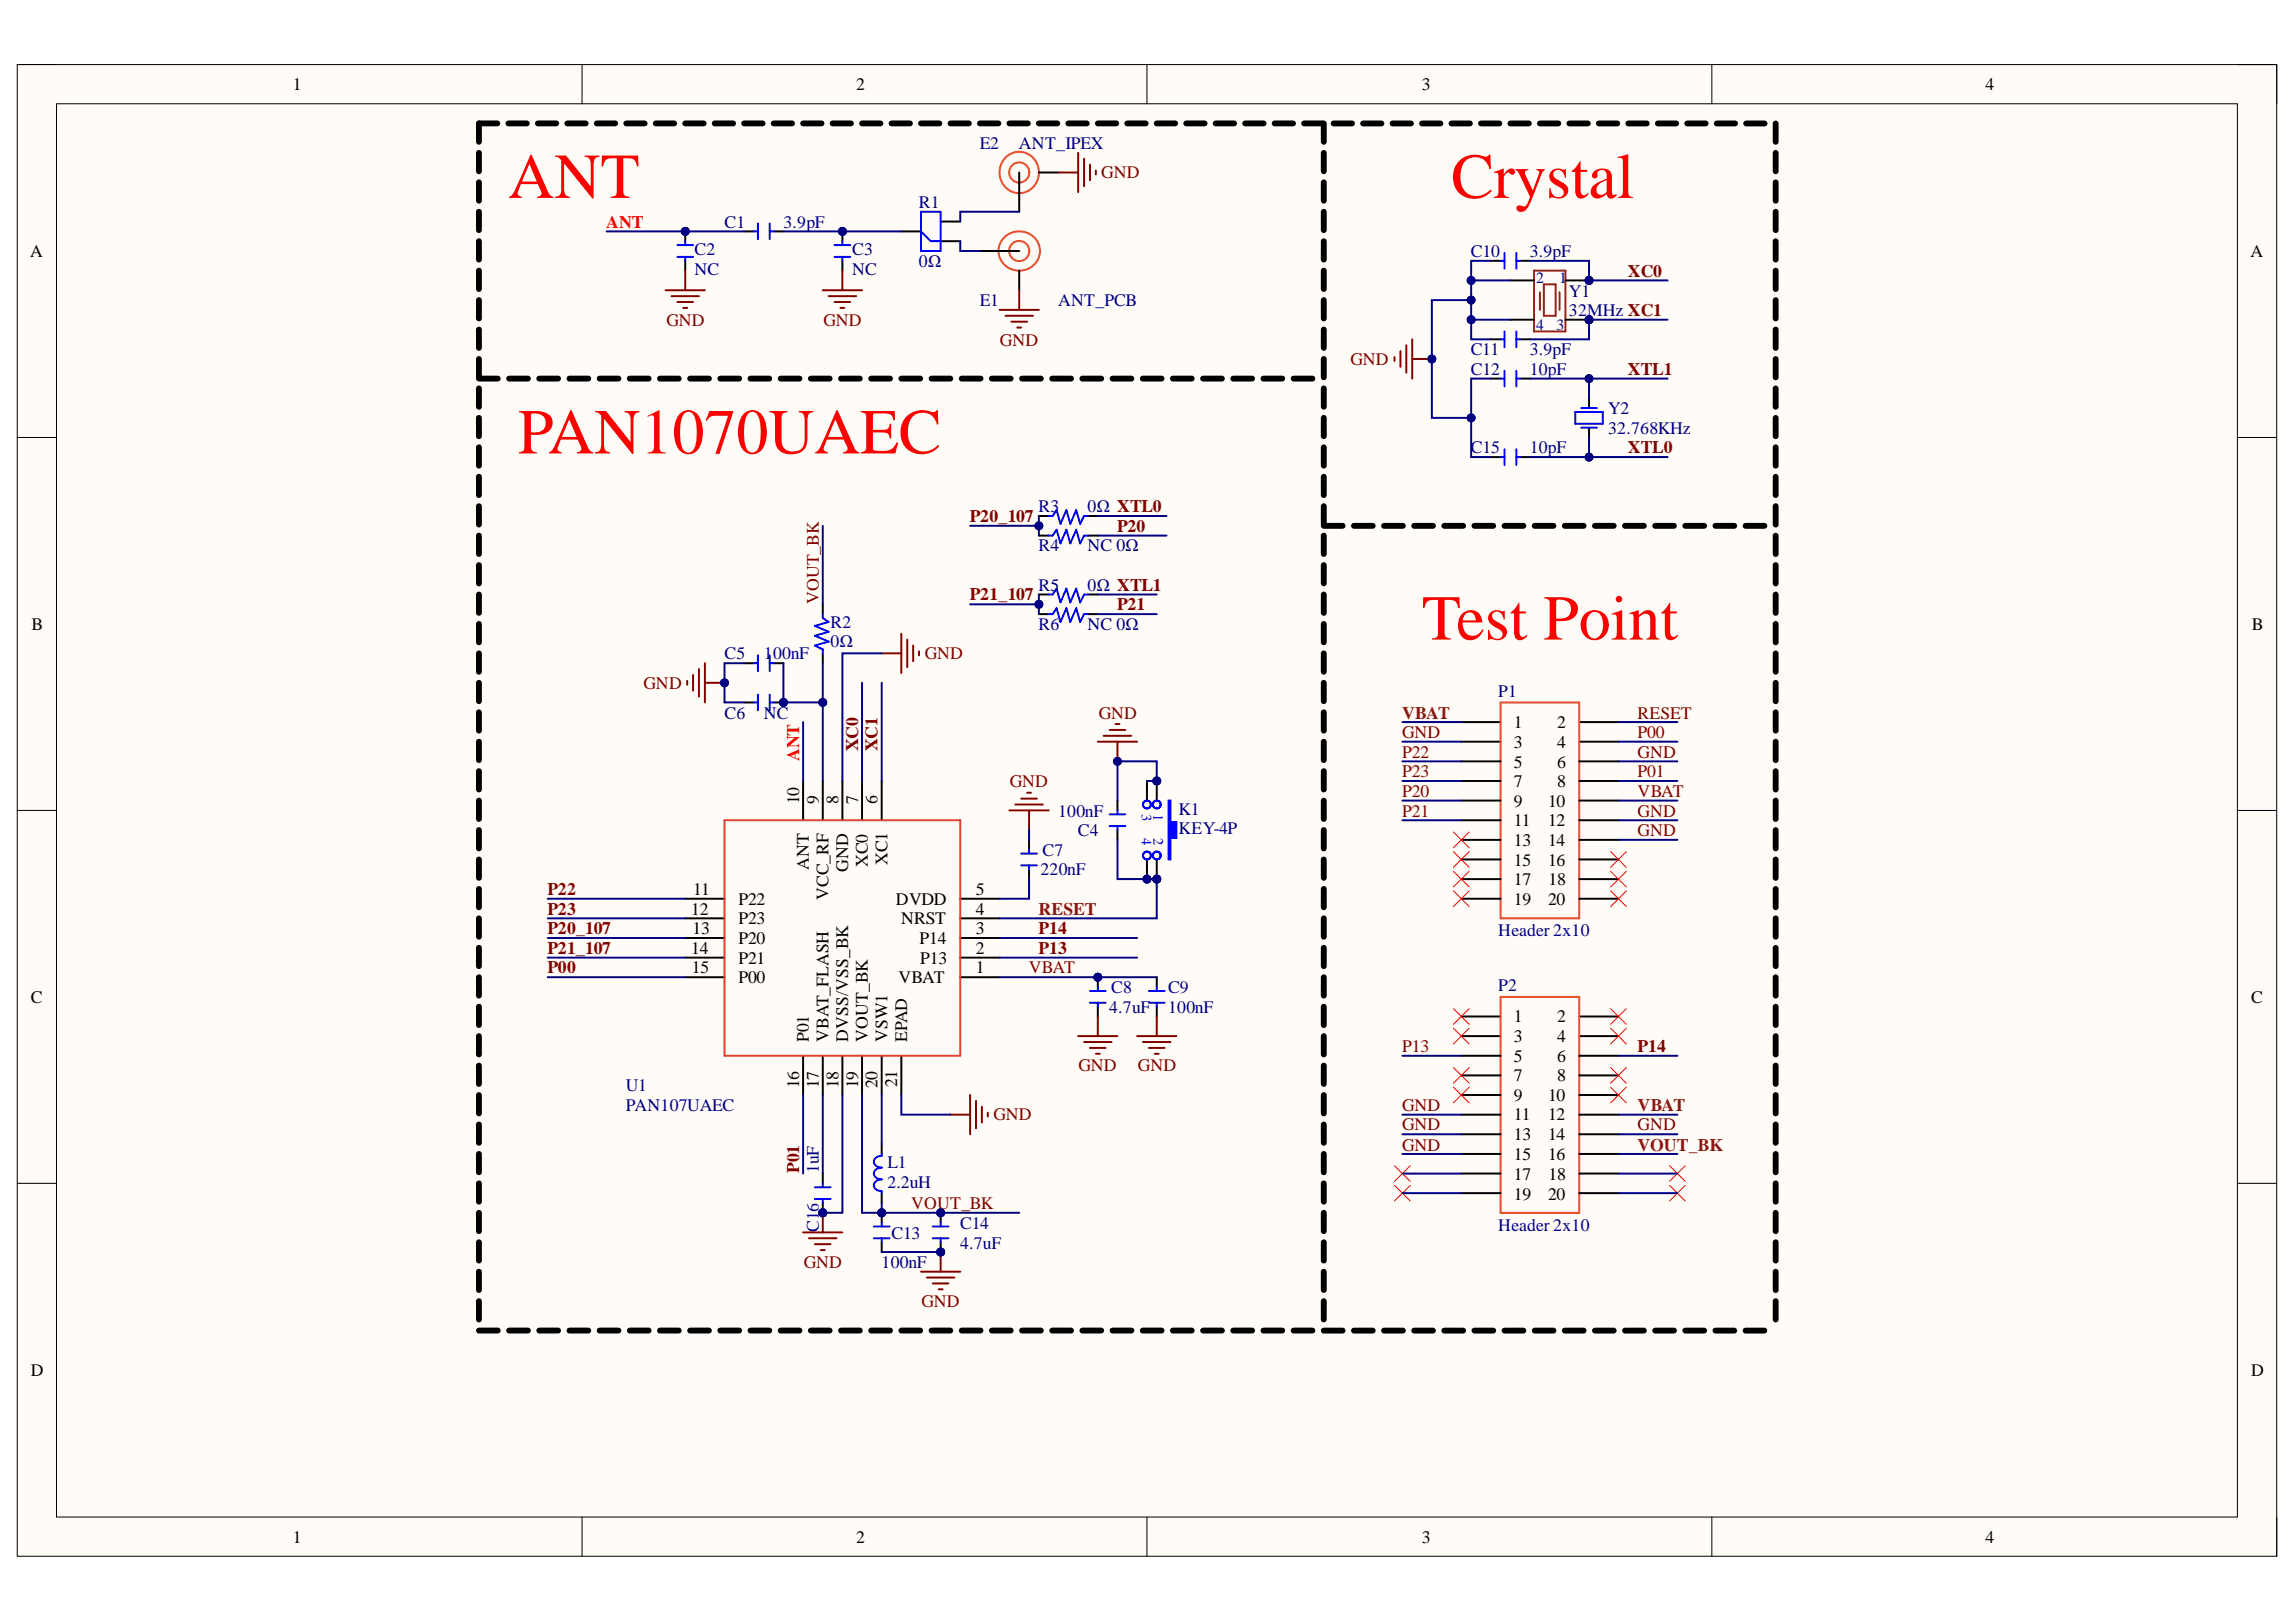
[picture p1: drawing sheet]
<svg xmlns="http://www.w3.org/2000/svg" width="297mm" height="210mm" viewBox="0 0 297 210" stroke-linecap="round" stroke-linejoin="round" font-family="sans-serif">
<defs><g id="words">
<g font-size="8.3" fill="#f00">
<text x="65.7" y="25.6">ANT</text>
<text x="187.7" y="25.6">Crystal</text>
<text x="67" y="58.7">PAN1070UAEC</text>
<text x="183.9" y="82.8">Test Point</text>
</g>
<g font-size="2.3">
<text x="37.9" y="11.7">1</text>
<text x="110.8" y="11.7">2</text>
<text x="183.9" y="11.7">3</text>
<text x="256.9" y="11.7">4</text>
<text x="3.9" y="33.3">A</text>
<text x="291.1" y="33.3">A</text>
<text x="4.1" y="81.5">B</text>
<text x="291.3" y="81.5">B</text>
<text x="195.9" y="94.3">1</text>
<text x="201.5" y="94.3">2</text>
<text x="195.9" y="96.8">3</text>
<text x="195.9" y="99.3">5</text>
<text x="195.9" y="101.9">7</text>
<text x="201.5" y="96.8">4</text>
<text x="201.5" y="99.3">6</text>
<text x="201.5" y="101.9">8</text>
<text x="103.4" y="104.1" transform="rotate(-90 103.4 104.1)">10</text>
<text x="105.9" y="104.1" transform="rotate(-90 105.9 104.1)">9</text>
<text x="108.5" y="104.1" transform="rotate(-90 108.5 104.1)">8</text>
<text x="111" y="104.1" transform="rotate(-90 111 104.1)">7</text>
<text x="113.5" y="104.1" transform="rotate(-90 113.5 104.1)">6</text>
<text x="195.9" y="104.4">9</text>
<text x="195.9" y="107">11</text>
<text x="200.3" y="104.4">10</text>
<text x="200.3" y="107">12</text>
<text x="104.7" y="112.6" transform="rotate(-90 104.7 112.6)">ANT</text>
<text x="109.7" y="112.8" transform="rotate(-90 109.7 112.8)">GND</text>
<text x="112.3" y="112.2" transform="rotate(-90 112.3 112.2)">XC0</text>
<text x="114.8" y="111.9" transform="rotate(-90 114.8 111.9)">XC1</text>
<text x="195.9" y="109.5">13</text>
<text x="195.9" y="112">15</text>
<text x="200.3" y="109.5">14</text>
<text x="200.3" y="112">16</text>
<text x="89.4" y="118.4">12</text>
<text x="89.7" y="115.8">11</text>
<text x="95.5" y="117.1">P22</text>
<text x="95.5" y="119.6">P23</text>
<text x="107.2" y="116.5" transform="rotate(-90 107.2 116.5)">VCC_RF</text>
<text x="115.9" y="117.1">DVDD</text>
<text x="116.6" y="119.6">NRST</text>
<text x="126.2" y="118.4">4</text>
<text x="126.2" y="115.8">5</text>
<text x="195.9" y="114.6">17</text>
<text x="195.9" y="117.1">19</text>
<text x="200.3" y="117.1">20</text>
<text x="200.4" y="114.6">18</text>
<text x="89.4" y="123.4">14</text>
<text x="89.5" y="126">15</text>
<text x="89.6" y="120.9">13</text>
<text x="95.5" y="122.2">P20</text>
<text x="95.5" y="124.7">P21</text>
<text x="119" y="122.2">P14</text>
<text x="119" y="124.7">P13</text>
<text x="126.2" y="126">1</text>
<text x="126.2" y="123.4">2</text>
<text x="126.2" y="120.9">3</text>
<text x="4" y="129.8">C</text>
<text x="95.5" y="127.2">P00</text>
<text x="116.3" y="127.2">VBAT</text>
<text x="291.2" y="129.8">C</text>
<text x="104.7" y="134.9" transform="rotate(-90 104.7 134.9)">P01</text>
<text x="107.2" y="134.9" transform="rotate(-90 107.2 134.9)">VBAT_FLASH</text>
<text x="109.7" y="134.9" transform="rotate(-90 109.7 134.9)">DVSS/VSS_BK</text>
<text x="112.3" y="134.9" transform="rotate(-90 112.3 134.9)">VOUT_BK</text>
<text x="114.8" y="134.9" transform="rotate(-90 114.8 134.9)">VSW1</text>
<text x="117.4" y="134.9" transform="rotate(-90 117.4 134.9)">EPAD</text>
<text x="195.9" y="132.3">1</text>
<text x="195.9" y="134.9">3</text>
<text x="195.9" y="137.4">5</text>
<text x="201.5" y="132.3">2</text>
<text x="201.5" y="134.9">4</text>
<text x="201.5" y="137.4">6</text>
<text x="103.4" y="140.9" transform="rotate(-90 103.4 140.9)">16</text>
<text x="105.9" y="140.9" transform="rotate(-90 105.9 140.9)">17</text>
<text x="108.5" y="140.9" transform="rotate(-90 108.5 140.9)">18</text>
<text x="111" y="140.9" transform="rotate(-90 111 140.9)">19</text>
<text x="113.5" y="140.9" transform="rotate(-90 113.5 140.9)">20</text>
<text x="116.1" y="140.7" transform="rotate(-90 116.1 140.7)">21</text>
<text x="195.9" y="139.9">7</text>
<text x="195.9" y="142.5">9</text>
<text x="200.3" y="142.5">10</text>
<text x="201.5" y="139.9">8</text>
<text x="195.9" y="145">11</text>
<text x="195.9" y="147.5">13</text>
<text x="200.3" y="145">12</text>
<text x="200.3" y="147.5">14</text>
<text x="195.9" y="150.2">15</text>
<text x="195.9" y="152.7">17</text>
<text x="195.9" y="155.2">19</text>
<text x="200.3" y="150.2">16</text>
<text x="200.3" y="155.2">20</text>
<text x="200.4" y="152.7">18</text>
<text x="4" y="178.1">D</text>
<text x="291.2" y="178.1">D</text>
<text x="37.9" y="199.6">1</text>
<text x="110.8" y="199.6">2</text>
<text x="183.9" y="199.6">3</text>
<text x="256.9" y="199.6">4</text>
</g>
<g font-size="2.3" fill="#000080">
<text x="126.7" y="19.3">E2</text>
<text x="131.8" y="19.3">ANT_IPEX</text>
<text x="93.7" y="29.5">C1</text>
<text x="101.4" y="29.5">3.9pF</text>
<text x="118.9" y="26.9">R1</text>
<text x="89.9" y="33.1">C2</text>
<text x="89.9" y="35.6">NC</text>
<text x="110.2" y="33.1">C3</text>
<text x="110.2" y="35.6">NC</text>
<text x="118.9" y="34.6">0Ω</text>
<text x="190.3" y="33.3">C10</text>
<text x="197.9" y="33.3">3.9pF</text>
<text x="126.7" y="39.7">E1</text>
<text x="136.9" y="39.7">ANT_PCB</text>
<text x="203" y="38.4">Y1</text>
<text x="203" y="40.9">32MHz XC1</text>
<text x="190.3" y="46">C11</text>
<text x="197.9" y="46">3.9pF</text>
<text x="190.3" y="48.5">C12</text>
<text x="197.9" y="48.5">10pF</text>
<text x="208.1" y="53.6">Y2</text>
<text x="190.3" y="58.7">C15</text>
<text x="197.9" y="58.7">10pF</text>
<text x="208.1" y="56.1">32.768KHz</text>
<text x="134.4" y="66.3">R3</text>
<text x="134.4" y="71.4">R4</text>
<text x="140.7" y="66.3">0Ω XTL0</text>
<text x="140.7" y="71.4">NC 0Ω</text>
<text x="134.4" y="76.4">R5</text>
<text x="140.7" y="76.4">0Ω XTL1</text>
<text x="107.5" y="81.2">R2</text>
<text x="107.5" y="83.8">0Ω</text>
<text x="134.4" y="81.5">R6</text>
<text x="140.7" y="81.5">NC 0Ω</text>
<text x="93.7" y="85.3">C5</text>
<text x="98.8" y="85.3">1</text>
<text x="100" y="85.3">00nF</text>
<text x="93.7" y="93">C6</text>
<text x="98.8" y="93">NC</text>
<text x="193.8" y="90.2">P1</text>
<text x="136.9" y="105.7">100nF</text>
<text x="152.5" y="105.4">K1</text>
<text x="152.5" y="108">KEY-4P</text>
<text x="134.6" y="113.3">220nF</text>
<text x="134.9" y="110.8">C7</text>
<text x="139.4" y="108.2">C4</text>
<text x="193.8" y="121.2">Header 2x10</text>
<text x="143.5" y="131">4.7uF</text>
<text x="143.8" y="128.5">C8</text>
<text x="151.1" y="128.5">C9</text>
<text x="151.1" y="131">100nF</text>
<text x="193.8" y="128.3">P2</text>
<text x="81" y="141.2">U1</text>
<text x="81" y="143.7">PAN107UAEC</text>
<text x="105.9" y="151.8" transform="rotate(-90 105.9 151.8)">1uF</text>
<text x="114.8" y="151.2">L1</text>
<text x="114.8" y="153.7">2.2uH</text>
<text x="105.9" y="159.5" transform="rotate(-90 105.9 159.5)">C16</text>
<text x="115.3" y="160.3">C13</text>
<text x="124.2" y="159">C14</text>
<text x="124.2" y="161.6">4.7uF</text>
<text x="193.8" y="159.3">Header 2x10</text>
<text x="114.1" y="164.1">100nF</text>
</g>
<g font-size="2.3" fill="#800000">
<text x="142.5" y="23.1">GND</text>
<text x="210.6" y="35.8">XC0</text>
<text x="86.2" y="42.2">GND</text>
<text x="106.5" y="42.2">GND</text>
<text x="129.4" y="44.7">GND</text>
<text x="174.7" y="47.3">GND</text>
<text x="210.6" y="48.5">XTL1</text>
<text x="210.6" y="58.7">XTL0</text>
<text x="125.5" y="67.6">P20_107</text>
<text x="144.5" y="68.8">P20</text>
<text x="125.5" y="77.7">P21_107</text>
<text x="105.9" y="78.2" transform="rotate(-90 105.9 78.2)">VOUT_BK</text>
<text x="144.5" y="79">P21</text>
<text x="83.3" y="89.2">GND</text>
<text x="119.6" y="85.3">GND</text>
<text x="142.1" y="93">GND</text>
<text x="181.4" y="95.5">GND</text>
<text x="211.9" y="93">RESET</text>
<text x="211.9" y="95.5">P00</text>
<text x="111" y="97.2" transform="rotate(-90 111 97.2)">XC0</text>
<text x="113.5" y="97.2" transform="rotate(-90 113.5 97.2)">XC1</text>
<text x="130.6" y="101.9">GND</text>
<text x="181.4" y="98.1">P22</text>
<text x="181.4" y="100.6">P23</text>
<text x="211.9" y="98.1">GND</text>
<text x="211.9" y="100.6">P01</text>
<text x="181.4" y="103.1">P20</text>
<text x="181.4" y="105.7">P21</text>
<text x="211.9" y="103.1">VBAT</text>
<text x="211.9" y="105.7">GND</text>
<text x="211.9" y="108.2">GND</text>
<text x="70.8" y="115.8">P22</text>
<text x="70.8" y="118.4">P23</text>
<text x="70.8" y="123.4">P21_107</text>
<text x="70.8" y="120.9">P20_107</text>
<text x="70.8" y="126">P00</text>
<text x="133.1" y="126">VBAT</text>
<text x="134.4" y="120.9">P14</text>
<text x="134.4" y="123.4">P13</text>
<text x="181.4" y="136.1">P13</text>
<text x="211.9" y="136.1">P14</text>
<text x="139.5" y="138.7">GND</text>
<text x="147.2" y="138.7">GND</text>
<text x="181.4" y="143.7">GND</text>
<text x="128.5" y="145">GND</text>
<text x="181.4" y="146.3">GND</text>
<text x="181.4" y="148.9">GND</text>
<text x="211.9" y="146.3">GND</text>
<text x="103.4" y="151.8" transform="rotate(-90 103.4 151.8)">P01</text>
<text x="117.9" y="156.5">VOUT_BK</text>
<text x="104" y="164.1">GND</text>
<text x="119.2" y="169.2">GND</text>
</g>
<g font-size="2.3" fill="#f00">
<text x="78.4" y="29.5">ANT</text>
<text x="103.4" y="98.5" transform="rotate(-90 103.4 98.5)">ANT</text>
</g>
<g font-size="2.3" fill="#85200c">
<text x="181.4" y="93">VBAT</text>
<text x="134.4" y="118.4">RESET</text>
<text x="211.9" y="143.7">VBAT</text>
<text x="211.9" y="148.9">VOUT_BK</text>
</g>
<g font-size="2" fill="#000080">
<text x="198.7" y="36.6">2</text>
<text x="201.7" y="36.6">1</text>
<text x="198.7" y="42.7">4</text>
<text x="201.4" y="42.7">3</text>
</g>
<g font-size="1.9" fill="#00f">
<text x="147.7" y="105.3" transform="rotate(90 147.7 105.3)">3</text>
<text x="149.2" y="105.3" transform="rotate(90 149.2 105.3)">1</text>
<text x="147.7" y="108.4" transform="rotate(90 147.7 108.4)">4</text>
<text x="149.2" y="108.4" transform="rotate(90 149.2 108.4)">2</text>
</g>
</g></defs>
<path d="M2.2 8.4h292.3v193h-292.3z" fill-rule="evenodd" fill="#fffcf8"/>
<path d="M2.2 8.4h292.3v193h-292.3z" fill="none" stroke="#000" stroke-width=".13"/>
<path d="M7.3 13.4h282.2v182.9h-282.2z" fill-rule="evenodd" fill="#fffcf8"/>
<g fill="none" stroke="#000" stroke-width=".13">
<path d="M2.2 8.4h5.1M7.3 13.4h282.2v182.9h-282.2zM75.3 8.4v5M148.4 8.4v5M221.5 8.4v5M289.5 8.4h5v5M2.2 56.6h5.1M289.5 56.6h5M2.2 104.9h5.1M289.5 104.9h5M2.2 153.1h5.1M289.5 153.1h5"/>
<path d="M75.3 196.3v5.1M148.4 196.3v5.1M221.5 196.3v5.1M294.5 196.3v5.1"/>
</g>
<path d="M144.6 103.6v1.3M144.6 107.4v1.3M114.1 148.1v1.2M114.1 154.4v1.3" fill="none" stroke="#000" stroke-width=".25"/>
<path d="M143.6 105.4h2M143.6 106.9h2M144.6 104.9v.5M144.6 106.9v.5M114.1 149.3v.3a.83 .83 0 0 0-1 1l.6 .4 .4 .1a.83 .83 0 0 0-1 1.1l.6 .4h.4a.84 .84 0 0 0-1 1.1l.6 .4 .4 .1v.2" fill="none" stroke="#00f" stroke-width=".25"/>
<circle cx="114.1" cy="156.9" r=".51" fill="#000080"/>
<circle cx="114.1" cy="156.9" r=".51" fill="none" stroke="#000080" stroke-width=".13"/>
<path d="M114.1 156.9v1.3M114.1 160.8v1.2" fill="none" stroke="#000" stroke-width=".25"/>
<circle cx="114.1" cy="156.9" r=".51" fill="#000080"/>
<circle cx="114.1" cy="156.9" r=".51" fill="none" stroke="#000080" stroke-width=".13"/>
<path d="M113 158.7h2.1M114.1 158.2v.5M113 160.2h2.1M114.1 160.2v.6" fill="none" stroke="#00f" stroke-width=".25"/>
<circle cx="121.7" cy="162" r=".51" fill="#000080"/>
<circle cx="121.7" cy="162" r=".51" fill="none" stroke="#000080" stroke-width=".13"/>
<circle cx="121.7" cy="156.9" r=".51" fill="#000080"/>
<circle cx="121.7" cy="156.9" r=".51" fill="none" stroke="#000080" stroke-width=".13"/>
<path d="M121.7 160.8v1.2" fill="none" stroke="#000" stroke-width=".25"/>
<circle cx="121.7" cy="162" r=".51" fill="#000080"/>
<circle cx="121.7" cy="162" r=".51" fill="none" stroke="#000080" stroke-width=".13"/>
<path d="M121.7 156.9v1.3" fill="none" stroke="#000" stroke-width=".25"/>
<circle cx="121.7" cy="156.9" r=".51" fill="#000080"/>
<circle cx="121.7" cy="156.9" r=".51" fill="none" stroke="#000080" stroke-width=".13"/>
<path d="M120.7 158.7h2M121.7 158.2v.5M120.7 160.2h2M121.7 160.2v.6" fill="none" stroke="#00f" stroke-width=".25"/>
<circle cx="106.4" cy="156.9" r=".51" fill="#000080"/>
<circle cx="106.4" cy="156.9" r=".51" fill="none" stroke="#000080" stroke-width=".13"/>
<path d="M106.4 155.7v1.2" fill="none" stroke="#000" stroke-width=".25"/>
<circle cx="106.4" cy="156.9" r=".51" fill="#000080"/>
<circle cx="106.4" cy="156.9" r=".51" fill="none" stroke="#000080" stroke-width=".13"/>
<path d="M149.7 126.5v1.2M149.7 130.3v1.2M106.4 151.9v1.2" fill="none" stroke="#000" stroke-width=".25"/>
<path d="M148.6 129.8h2.1M148.6 128.2h2.1M149.7 127.7v.5M149.7 129.8v.5M105.4 155.2h2.1M105.4 153.6h2.1M106.4 153.1v.5M106.4 155.2v.5" fill="none" stroke="#00f" stroke-width=".25"/>
<circle cx="142" cy="126.5" r=".51" fill="#000080"/>
<circle cx="142" cy="126.5" r=".51" fill="none" stroke="#000080" stroke-width=".13"/>
<path d="M142 126.5v1.2M142 130.3v1.2" fill="none" stroke="#000" stroke-width=".25"/>
<circle cx="142" cy="126.5" r=".51" fill="#000080"/>
<circle cx="142" cy="126.5" r=".51" fill="none" stroke="#000080" stroke-width=".13"/>
<path d="M97.5 85.8h.6M98.1 84.8v2M99.6 84.8v2M99.6 85.8h.5M141 129.8h2M141 128.2h2M142 127.7v.5M142 129.8v.5" fill="none" stroke="#00f" stroke-width=".25"/>
<path d="M96.3 85.8h1.2M100.1 85.8h1.3" fill="none" stroke="#000" stroke-width=".25"/>
<circle cx="101.4" cy="90.9" r=".51" fill="#000080"/>
<circle cx="101.4" cy="90.9" r=".51" fill="none" stroke="#000080" stroke-width=".13"/>
<path d="M96.3 90.9h1.2M100.1 90.9h1.3" fill="none" stroke="#000" stroke-width=".25"/>
<circle cx="101.4" cy="90.9" r=".51" fill="#000080"/>
<circle cx="101.4" cy="90.9" r=".51" fill="none" stroke="#000080" stroke-width=".13"/>
<path d="M97.5 90.9h.6M98.1 89.9v2M99.6 89.9v2M99.6 90.9h.5" fill="none" stroke="#00f" stroke-width=".25"/>
<circle cx="205.6" cy="36.3" r=".51" fill="#000080"/>
<circle cx="205.6" cy="36.3" r=".51" fill="none" stroke="#000080" stroke-width=".13"/>
<circle cx="205.6" cy="41.4" r=".51" fill="#000080"/>
<circle cx="205.6" cy="41.4" r=".51" fill="none" stroke="#000080" stroke-width=".13"/>
<path d="M198.5 35h4v7.9h-4zM199.2 37.8v2.3M199.7 36.8h1.6v4.1h-1.6zM201.8 37.8v2.3" fill="none" stroke="#930" stroke-width=".25"/>
<path d="M202.5 36.3h3.1" fill="none" stroke="#000" stroke-width=".25"/>
<circle cx="205.6" cy="36.3" r=".51" fill="#000080"/>
<circle cx="205.6" cy="36.3" r=".51" fill="none" stroke="#000080" stroke-width=".13"/>
<path d="M195.4 36.3h3.1M202.5 41.4h3.1" fill="none" stroke="#000" stroke-width=".25"/>
<circle cx="205.6" cy="41.4" r=".51" fill="#000080"/>
<circle cx="205.6" cy="41.4" r=".51" fill="none" stroke="#000080" stroke-width=".13"/>
<g fill="none" stroke="#000" stroke-width=".25">
<path d="M96.3 29.9h1.2M100.1 29.9h1.3M192.9 33.8h1.2M196.7 33.8h1.3M192.9 43.9h1.2M192.9 49h1.2M192.9 59.2h1.2M195.4 41.4h3.1M196.7 43.9h1.3M196.7 49h1.3M196.7 59.2h1.3M205.6 51.5v1.3"/>
<path d="M205.6 55.3v1.3"/>
</g>
<g fill="none" stroke="#00f" stroke-width=".25">
<path d="M97.5 29.9h.6M98.1 28.9v2.1M99.6 28.9v2.1M99.6 29.9h.5M194.1 33.8h.5M194.6 32.7v2.1M196.2 32.7v2.1M196.2 33.8h.5M194.1 43.9h.5M194.1 49h.5M194.1 59.2h.5M194.6 42.9v2"/>
<path d="M194.6 48v2M194.6 58.1v2.1M196.2 42.9v2M196.2 48v2M196.2 58.1v2.1M196.2 43.9h.5M196.2 49h.5M196.2 59.2h.5M203.8 53.3h3.6v1.5h-3.6zM204.6 55.3h2M204.6 52.8h2"/>
</g>
<circle cx="88.6" cy="29.9" r=".51" fill="#000080"/>
<circle cx="88.6" cy="29.9" r=".51" fill="none" stroke="#000080" stroke-width=".13"/>
<path d="M88.6 29.9v1.3M88.6 33.8v1.2" fill="none" stroke="#000" stroke-width=".25"/>
<circle cx="88.6" cy="29.9" r=".51" fill="#000080"/>
<circle cx="88.6" cy="29.9" r=".51" fill="none" stroke="#000080" stroke-width=".13"/>
<path d="M87.6 33.2h2.1M87.6 31.7h2.1M88.6 31.2v.5M88.6 33.2v.6" fill="none" stroke="#00f" stroke-width=".25"/>
<circle cx="109" cy="29.9" r=".51" fill="#000080"/>
<circle cx="109" cy="29.9" r=".51" fill="none" stroke="#000080" stroke-width=".13"/>
<path d="M109 29.9v1.3M109 33.8v1.2" fill="none" stroke="#000" stroke-width=".25"/>
<circle cx="109" cy="29.9" r=".51" fill="#000080"/>
<circle cx="109" cy="29.9" r=".51" fill="none" stroke="#000080" stroke-width=".13"/>
<path d="M108 33.2h2M108 31.7h2M109 31.2v.5M109 33.2v.6" fill="none" stroke="#00f" stroke-width=".25"/>
<g fill="none" stroke="#de4f16" stroke-width=".25">
<path d="M134.5 32.4a2.67 2.67 0 0 0-3-2.4 2.67 2.67 0 0 0-2.2 3.1 2.71 2.71 0 0 0 2.8 1.9 2.71 2.71 0 0 0 2.4-2.4"/>
<circle cx="131.9" cy="32.5" r="1.3"/>
</g>
<path d="M126.8 32.5h5.1M131.9 35v2.6" fill="none" stroke="#000" stroke-width=".25"/>
<g fill="none" stroke="#800000" stroke-width=".25">
<path d="M86.1 37.6h5.1M86.9 38.3h3.5M87.6 39.1h2.1M88.4 39.8h.5M88.6 35v2.6M106.4 37.6h5.1M107.2 38.3h3.6M108 39.1h2M108.7 39.8h.5M109 35v2.6M131.9 37.6v2.5M129.3 40.1h5.1"/>
<path d="M130.1 40.9h3.5M130.8 41.6h2.1M131.6 42.4h.5M139.5 134.1h5.1M140.2 134.8h3.6M141 135.6h2M141.8 136.4h.5M142 131.5v2.6M147.1 134.1h5.1M147.9 134.8h3.5M148.6 135.6h2.1M149.4 136.4h.5"/>
<path d="M149.7 131.5v2.6M123 144.2h2.5M125.5 141.7v5.1M126.3 142.5v3.5M127 143.2v2.1M127.8 144v.5M119.2 164.6h5M119.9 165.3h3.6M120.7 166.1h2M121.4 166.9h.5M121.7 162v2.6"/>
</g>
<circle cx="121.7" cy="162" r=".51" fill="#000080"/>
<circle cx="121.7" cy="162" r=".51" fill="none" stroke="#000080" stroke-width=".13"/>
<path d="M103.9 159.5h5.1M106.4 156.9v2.6M104.7 160.2h3.5M105.4 161h2.1M106.2 161.8h.5" fill="none" stroke="#800000" stroke-width=".25"/>
<circle cx="106.4" cy="156.9" r=".51" fill="#000080"/>
<circle cx="106.4" cy="156.9" r=".51" fill="none" stroke="#000080" stroke-width=".13"/>
<path d="M180.4 46.2v.5M181.2 45.4v2.1M181.9 44.7v3.5M182.7 43.9v5.1M182.7 46.5h2.5" fill="none" stroke="#800000" stroke-width=".25"/>
<circle cx="185.2" cy="46.5" r=".51" fill="#000080"/>
<circle cx="185.2" cy="46.5" r=".51" fill="none" stroke="#000080" stroke-width=".13"/>
<g fill="none" stroke="#000" stroke-width=".25">
<path d="M189.1 93.4h5M189.1 96h5M189.1 98.5h5M204.3 93.4h5.1M204.3 96h5.1M204.3 98.5h5.1M189.1 101.1h5M189.1 103.6h5M189.1 106.1h5M189.1 108.7h5M189.1 111.2h5M189.1 113.8h5"/>
<path d="M189.1 116.3h5M204.3 101.1h5.1M204.3 103.6h5.1M204.3 106.1h5.1M204.3 108.7h5.1M204.3 111.2h5.1M204.3 113.8h5.1M204.3 116.3h5.1M189.1 131.5h5M189.1 134.1h5M189.1 136.6h5M189.1 139.2h5"/>
<path d="M204.3 131.5h5.1M204.3 134.1h5.1M204.3 136.6h5.1M204.3 139.2h5.1M189.1 141.7h5M189.1 144.2h5M189.1 146.8h5M189.1 149.3h5M189.1 151.9h5M189.1 154.4h5M204.3 141.7h5.1M204.3 144.2h5.1"/>
<path d="M204.3 146.8h5.1M204.3 149.3h5.1M204.3 151.9h5.1M204.3 154.4h5.1"/>
</g>
<path d="M194.1 90.9h10.2v27.9h-10.2zM194.1 129h10.2v28h-10.2z" fill="none" stroke="#de4f16" stroke-width=".25"/>
<path d="M216 150.9l2 2M216 153.4l2 2M218 150.9l-2 2M218 153.4l-2 2" fill="none" stroke="#f00" stroke-width=".13"/>
<path d="M88.9 88.1v.5M89.7 87.3v2.1M90.4 86.6v3.5M91.2 85.8v5.1M91.2 88.4h2.5M114.1 84.6h2.5M116.6 82v5.1M117.4 82.8v3.5M118.1 83.5v2.1M118.9 84.3v.5" fill="none" stroke="#800000" stroke-width=".25"/>
<circle cx="93.7" cy="88.4" r=".51" fill="#000080"/>
<circle cx="93.7" cy="88.4" r=".51" fill="none" stroke="#000080" stroke-width=".13"/>
<path d="M116.6 29.9h2.6M121.7 28.7h2.5M121.7 31.2h2.5M131.9 22.3v5.1M134.4 22.3h2.5" fill="none" stroke="#000" stroke-width=".25"/>
<path d="M119.2 27.4h2.5v5.1h-2.5zM119.2 29.9l1.2 1.3h1.3" fill="none" stroke="#00f" stroke-width=".25"/>
<g fill="none" stroke="#de4f16" stroke-width=".25">
<path d="M131.8 19.6a2.67 2.67 0 0 0-2.5 3.1 2.67 2.67 0 0 0 3.2 2.2 2.7 2.7 0 0 0 1.9-2.9 2.7 2.7 0 0 0-2.5-2.4"/>
<circle cx="131.9" cy="22.3" r="1.3"/>
</g>
<path d="M139.5 19.8v5.1M136.9 22.3h2.6M140.2 20.5v3.6M141 21.3v2M141.8 22.1v.5" fill="none" stroke="#800000" stroke-width=".25"/>
<circle cx="149.7" cy="101.1" r=".51" fill="#000080"/>
<circle cx="149.7" cy="101.1" r=".51" fill="none" stroke="#000080" stroke-width=".13"/>
<circle cx="149.7" cy="113.8" r=".51" fill="#000080"/>
<circle cx="149.7" cy="113.8" r=".51" fill="none" stroke="#000080" stroke-width=".13"/>
<circle cx="148.4" cy="113.8" r=".51" fill="#000080"/>
<circle cx="148.4" cy="113.8" r=".51" fill="none" stroke="#000080" stroke-width=".13"/>
<path d="M149.7 101.1v2.5" fill="none" stroke="#000" stroke-width=".25"/>
<circle cx="149.7" cy="101.1" r=".51" fill="#000080"/>
<circle cx="149.7" cy="101.1" r=".51" fill="none" stroke="#000080" stroke-width=".13"/>
<path d="M149.7 111.2v2.6" fill="none" stroke="#000" stroke-width=".25"/>
<circle cx="149.7" cy="113.8" r=".51" fill="#000080"/>
<circle cx="149.7" cy="113.8" r=".51" fill="none" stroke="#000080" stroke-width=".13"/>
<path d="M151.2 103.6h.2v2.8h.8v2h-.8v2.8h-.2z" fill-rule="evenodd" fill="#00f"/>
<g fill="none" stroke="#00f" stroke-width=".25">
<path d="M151.2 103.6h.2v2.8h.8v2h-.8v2.8h-.2z"/>
<circle cx="149.7" cy="104.1" r=".51"/>
<circle cx="149.7" cy="110.7" r=".51"/>
</g>
<path d="M148.4 101.1v2.5M148.4 111.2v2.6" fill="none" stroke="#000" stroke-width=".25"/>
<circle cx="148.4" cy="113.8" r=".51" fill="#000080"/>
<circle cx="148.4" cy="113.8" r=".51" fill="none" stroke="#000080" stroke-width=".13"/>
<g fill="none" stroke="#00f" stroke-width=".25">
<circle cx="148.4" cy="104.1" r=".51"/>
<circle cx="148.4" cy="110.7" r=".51"/>
</g>
<path d="M208.4 115.3l2 2M210.4 115.3l-2 2M208.4 130.5l2 2.1M210.4 130.5l-2 2.1M180.4 150.9l2 2M180.4 153.4l2 2M182.4 150.9l-2 2M182.4 153.4l-2 2" fill="none" stroke="#f00" stroke-width=".13"/>
<g fill="none" stroke="#000" stroke-width=".76">
<path d="M62 19.8v2.4M64.3 16h-2.3v2.4M65.8 16h2.4M69.6 16h2.4M73.4 16h2.4M77.2 16h2.4M81 16h2.4M84.8 16h2.4M88.6 16h2.4M92.5 16h2.3M96.3 16h2.4M100.1 16h2.4"/>
<path d="M103.9 16h2.4M107.7 16h2.4M111.5 16h2.4M115.3 16h2.4M119.2 16h2.3M123 16h2.3M126.8 16h2.4M130.6 16h2.4M134.4 16h2.4M138.2 16h2.4M142 16h2.4M145.8 16h2.4"/>
<path d="M149.7 16h2.3M153.5 16h2.3M157.3 16h2.4M161.1 16h2.4M164.9 16h2.4M168.7 16h2.4M171.3 16v2.4M171.3 19.8v2.4M172.5 16h2.4M176.3 16h2.4M180.2 16h2.3M184 16h2.4"/>
<path d="M187.8 16h2.4M191.6 16h2.4M195.4 16h2.4M199.2 16h2.4M203 16h2.4M206.8 16h2.4M210.7 16h2.3M214.5 16h2.4M218.3 16h2.4M222.1 16h2.4M225.9 16h2.4M229.7 16v2.4"/>
<path d="M229.7 19.8v2.4M62 23.6v2.4M62 27.4v2.4M62 31.2v2.4M62 35v2.4M62 38.8v2.4M171.3 23.6v2.4M171.3 27.4v2.4M171.3 31.2v2.4M171.3 35v2.4M171.3 38.8v2.4M229.7 23.6v2.4"/>
<path d="M229.7 27.4v2.4M229.7 31.2v2.4M229.7 35v2.4M229.7 38.8v2.4M62 42.6v2.4M62 46.5v2.3M62 50.3v2.3M62 54.1v2.4M62 57.9v2.4M62 49h2.4M65.9 49h2.4M69.8 49h2.4"/>
<path d="M73.7 49h2.4M77.6 49h2.4M81.5 49h2.4M85.4 49h2.4M89.3 49h2.4M93.2 49h2.4M97.1 49h2.4M101 49h2.4M104.9 49h2.4M108.8 49h2.4M112.7 49h2.4M116.6 49h2.4"/>
<path d="M120.5 49h2.5M124.4 49h2.5M128.3 49h2.5M132.2 49h2.5M136.1 49h2.5M140 49h2.5M143.9 49h2.5M147.8 49h2.5M151.7 49h2.5M155.6 49h2.5M159.5 49h2.5M163.5 49h2.4"/>
<path d="M167.4 49h2.4M171.3 42.6v2.4M171.3 46.5v2.3M171.3 50.3v2.3M171.3 54.1v2.4M171.3 57.9v2.4M229.7 42.6v2.4M229.7 46.5v2.3M229.7 50.3v2.4M229.7 54.1v2.4M229.7 57.9v2.4M62 61.7v2.4"/>
<path d="M62 65.5v2.4M62 69.3v2.4M62 73.1v2.4M62 76.9v2.4M171.3 61.7v2.4M171.3 65.5v2.4M171.3 69.3v2.4M171.3 73.1v2.4M171.3 76.9v2.4M171.3 68h2.4M175.2 68h2.4M179.1 68h2.4"/>
<path d="M183 68h2.4M186.8 68h2.5M190.8 68h2.4M194.6 68h2.5M198.5 68h2.5M202.4 68h2.5M206.3 68h2.5M210.2 68h2.5M214.1 68h2.5M218 68h2.5M221.9 68h2.5M225.8 68h2.5"/>
<path d="M229.7 61.7v2.4M229.7 65.5v2.4M229.7 69.3v2.4M229.7 73.1v2.4M229.7 76.9v2.4M62 80.7v2.4M62 84.6v2.3M62 88.4v2.3M62 92.2v2.4M62 96v2.4M62 99.8v2.4M171.3 80.7v2.4"/>
<path d="M171.3 84.6v2.3M171.3 88.4v2.3M171.3 92.2v2.4M171.3 96v2.4M171.3 99.8v2.4M229.7 80.7v2.4M229.7 84.6v2.3M229.7 88.4v2.4M229.7 92.2v2.4M229.7 96v2.4M229.7 99.8v2.4M62 103.6v2.4"/>
<path d="M62 107.4v2.4M62 111.2v2.4M62 115v2.4M62 118.8v2.4M171.3 103.6v2.4M171.3 107.4v2.4M171.3 111.2v2.4M171.3 115v2.4M171.3 118.8v2.4M229.7 103.6v2.4M229.7 107.4v2.4M229.7 111.2v2.4"/>
<path d="M229.7 115v2.4M229.7 118.8v2.4M62 122.7v2.3M62 126.5v2.3M62 130.3v2.4M62 134.1v2.4M62 137.9v2.4M171.3 122.7v2.3M171.3 126.5v2.3M171.3 130.3v2.4M171.3 134.1v2.4M171.3 137.9v2.4"/>
<path d="M229.7 122.7v2.3M229.7 126.5v2.4M229.7 130.3v2.4M229.7 134.1v2.4M229.7 137.9v2.4M62 141.7v2.4M62 145.5v2.4M62 149.3v2.4M62 153.1v2.4M62 156.9v2.4M171.3 141.7v2.4M171.3 145.5v2.4"/>
<path d="M171.3 149.3v2.4M171.3 153.1v2.4M171.3 156.9v2.4M229.7 141.7v2.4M229.7 145.5v2.4M229.7 149.3v2.4M229.7 153.1v2.4M229.7 157v2.3M62 160.8v2.3M62 164.6v2.3M62 168.4v2.4M62 172.2h2.4"/>
<path d="M65.9 172.2h2.4M69.8 172.2h2.4M73.7 172.2h2.4M77.6 172.2h2.4M81.5 172.2h2.4M85.4 172.2h2.4M89.3 172.2h2.4M93.2 172.2h2.4M97.1 172.2h2.4M101 172.2h2.4M104.9 172.2h2.4M108.8 172.2h2.4"/>
<path d="M112.7 172.2h2.4M116.6 172.2h2.4M120.5 172.2h2.5M124.4 172.2h2.5M128.3 172.2h2.5M132.2 172.2h2.5M136.1 172.2h2.5M140 172.2h2.5M143.9 172.2h2.5M147.8 172.2h2.5M151.7 172.2h2.5M155.6 172.2h2.5"/>
<path d="M159.5 172.2h2.5M163.5 172.2h2.4M167.4 172.2h2.4M171.3 160.8v2.3M171.3 164.6v2.3M171.3 168.4v2.4M171.3 172.2h2.4M175.2 172.2h2.4M179.1 172.2h2.4M183 172.2h2.4M186.8 172.2h2.5M190.8 172.2h2.4"/>
<path d="M194.6 172.2h2.5M198.5 172.2h2.5M202.4 172.2h2.5M206.3 172.2h2.5M210.2 172.2h2.5M214.1 172.2h2.5M218 172.2h2.5M221.9 172.2h2.5M225.8 172.2h2.5M229.7 160.8v2.3M229.7 164.6v2.4M229.7 168.4v2.4"/>
</g>
<path d="M142 96h5.1M142.8 95.2h3.5M143.6 94.5h2M144.3 93.7h.5M144.6 96v2.5" fill="none" stroke="#800000" stroke-width=".25"/>
<circle cx="144.6" cy="98.5" r=".51" fill="#000080"/>
<circle cx="144.6" cy="98.5" r=".51" fill="none" stroke="#000080" stroke-width=".13"/>
<g fill="none" stroke="#000" stroke-width=".25">
<path d="M106.4 78.2v1.3M134.4 66.8h1.3M134.4 69.3h1.3M134.4 76.9h1.3M134.4 79.5h1.3M140.8 66.8h1.2M140.8 69.3h1.2M140.8 76.9h1.2M140.8 79.5h1.2M106.4 84.6v1.2M88.6 118.8h5.1M88.6 116.3h5.1"/>
<path d="M103.9 101.1v5M106.4 101.1v5M109 101.1v5M111.5 101.1v5M114.1 101.1v5M124.2 118.8h5.1M124.2 116.3h5.1M133.1 108.7v1.3M133.1 112.5v1.3M88.6 126.5h5.1M88.6 123.9h5.1M88.6 121.4h5.1"/>
<path d="M103.9 136.6v5.1M106.4 136.6v5.1M109 136.6v5.1M111.5 136.6v5.1M114.1 136.6v5.1M116.6 136.6v5.1M124.2 126.5h5.1M124.2 123.9h5.1M124.2 121.4h5.1"/>
</g>
<path d="M106.4 79.5v.5l.8 .5-1.8 .5 1.8 .8-1.8 .5 1.8 .7-1.8 .5 1 .5v.6M135.7 66.8h.5l.5-.8 .5 1.8 .8-1.8 .5 1.8 .7-1.8 .5 1.8 .5-1h.6M135.7 69.3h.5l.5-.7 .5 1.7 .8-1.7 .5 1.7 .7-1.7 .5 1.7 .5-1h.6M135.7 76.9h.5l.5-.7 .5 1.8 .8-1.8 .5 1.8 .7-1.8 .5 1.8 .5-1.1h.6M135.7 79.5h.5l.5-.8 .5 1.8 .8-1.8 .5 1.8 .7-1.8 .5 1.8 .5-1h.6M132.1 112h2M132.1 110.5h2M133.1 110v.5M133.1 112v.5" fill="none" stroke="#00f" stroke-width=".25"/>
<g fill="none" stroke="#f00" stroke-width=".13">
<path d="M188 115.3l2.1 2M188 112.8l2.1 2M188 110.2l2.1 2M188 107.7l2.1 2M190.1 115.3l-2.1 2M190.1 112.8l-2.1 2M190.1 110.2l-2.1 2M190.1 107.7l-2.1 2M208.4 112.8l2 2M208.4 110.2l2 2M210.4 112.8l-2 2M210.4 110.2l-2 2"/>
<path d="M188 130.5l2.1 2.1M188 138.2l2.1 2M188 133.1l2.1 2M190.1 133.1l-2.1 2M190.1 130.5l-2.1 2.1M190.1 138.2l-2.1 2M208.4 133.1l2 2M208.4 138.2l2 2M210.4 133.1l-2 2M210.4 138.2l-2 2M188 140.7l2.1 2M190.1 140.7l-2.1 2"/>
<path d="M208.4 140.7l2 2M210.4 140.7l-2 2"/>
</g>
<path d="M93.7 106.1h30.5v30.5h-30.5z" fill="none" stroke="#c64230" stroke-width=".25"/>
<path d="M130.6 104.9h5.1M131.3 104.1h3.6M132.1 103.3h2M132.9 102.6h.5M133.1 104.9v2.5" fill="none" stroke="#800000" stroke-width=".25"/>
<path d="M190.3 41.4h5.1M70.9 116.3h17.7M70.9 118.8h17.7M70.9 126.5h17.7M70.9 123.9h17.7M70.9 121.4h17.7M129.3 123.9h17.8M129.3 121.4h17.8M116.6 141.7v2.5h6.4" fill="none" stroke="#000080" stroke-width=".25"/>
<circle cx="190.3" cy="41.4" r=".51" fill="#000080"/>
<circle cx="190.3" cy="41.4" r=".51" fill="none" stroke="#000080" stroke-width=".13"/>
<path d="M190.3 36.3h5.1" fill="none" stroke="#000080" stroke-width=".25"/>
<circle cx="190.3" cy="36.3" r=".51" fill="#000080"/>
<circle cx="190.3" cy="36.3" r=".51" fill="none" stroke="#000080" stroke-width=".13"/>
<path d="M205.6 56.6v2.6" fill="none" stroke="#000080" stroke-width=".25"/>
<circle cx="205.6" cy="59.2" r=".51" fill="#000080"/>
<circle cx="205.6" cy="59.2" r=".51" fill="none" stroke="#000080" stroke-width=".13"/>
<path d="M192.9 49h-2.6v5.1" fill="none" stroke="#000080" stroke-width=".25"/>
<circle cx="190.3" cy="54.1" r=".51" fill="#000080"/>
<circle cx="190.3" cy="54.1" r=".51" fill="none" stroke="#000080" stroke-width=".13"/>
<path d="M205.6 49v2.5" fill="none" stroke="#000080" stroke-width=".25"/>
<circle cx="205.6" cy="49" r=".51" fill="#000080"/>
<circle cx="205.6" cy="49" r=".51" fill="none" stroke="#000080" stroke-width=".13"/>
<path d="M205.6 41.4h10.1" fill="none" stroke="#000080" stroke-width=".25"/>
<circle cx="205.6" cy="41.4" r=".51" fill="#000080"/>
<circle cx="205.6" cy="41.4" r=".51" fill="none" stroke="#000080" stroke-width=".13"/>
<path d="M198 33.8h7.6v2.5" fill="none" stroke="#000080" stroke-width=".25"/>
<circle cx="205.6" cy="36.3" r=".51" fill="#000080"/>
<circle cx="205.6" cy="36.3" r=".51" fill="none" stroke="#000080" stroke-width=".13"/>
<path d="M205.6 36.3h10.1" fill="none" stroke="#000080" stroke-width=".25"/>
<circle cx="205.6" cy="36.3" r=".51" fill="#000080"/>
<circle cx="205.6" cy="36.3" r=".51" fill="none" stroke="#000080" stroke-width=".13"/>
<path d="M205.6 41.4v2.5h-7.6" fill="none" stroke="#000080" stroke-width=".25"/>
<circle cx="205.6" cy="41.4" r=".51" fill="#000080"/>
<circle cx="205.6" cy="41.4" r=".51" fill="none" stroke="#000080" stroke-width=".13"/>
<path d="M190.3 38.8h-5.1v15.3h5.1v5.1h2.6" fill="none" stroke="#000080" stroke-width=".25"/>
<circle cx="190.3" cy="38.8" r=".51" fill="#000080"/>
<circle cx="190.3" cy="38.8" r=".51" fill="none" stroke="#000080" stroke-width=".13"/>
<circle cx="185.2" cy="46.5" r=".51" fill="#000080"/>
<circle cx="185.2" cy="46.5" r=".51" fill="none" stroke="#000080" stroke-width=".13"/>
<circle cx="190.3" cy="54.1" r=".51" fill="#000080"/>
<circle cx="190.3" cy="54.1" r=".51" fill="none" stroke="#000080" stroke-width=".13"/>
<path d="M78.5 29.9h17.8" fill="none" stroke="#000080" stroke-width=".25"/>
<circle cx="88.6" cy="29.9" r=".51" fill="#000080"/>
<circle cx="88.6" cy="29.9" r=".51" fill="none" stroke="#000080" stroke-width=".13"/>
<path d="M101.4 29.9h15.2" fill="none" stroke="#000080" stroke-width=".25"/>
<circle cx="109" cy="29.9" r=".51" fill="#000080"/>
<circle cx="109" cy="29.9" r=".51" fill="none" stroke="#000080" stroke-width=".13"/>
<path d="M96.3 85.8h-2.6v5.1h2.6" fill="none" stroke="#000080" stroke-width=".25"/>
<circle cx="93.7" cy="88.4" r=".51" fill="#000080"/>
<circle cx="93.7" cy="88.4" r=".51" fill="none" stroke="#000080" stroke-width=".13"/>
<path d="M114.1 162h7.6" fill="none" stroke="#000080" stroke-width=".25"/>
<circle cx="121.7" cy="162" r=".51" fill="#000080"/>
<circle cx="121.7" cy="162" r=".51" fill="none" stroke="#000080" stroke-width=".13"/>
<g fill="none" stroke="#000080" stroke-width=".25">
<path d="M124.2 31.2v1.3h2.6M131.9 27.4h-7.7v1.3M192.9 33.8h-2.6v10.1h2.6M181.4 93.4h7.7M181.4 96h7.7M181.4 98.5h7.7M209.4 93.4h7.6M209.4 96h7.6M209.4 98.5h7.6M181.4 101.1h7.7M181.4 103.6h7.7M181.4 106.1h7.7"/>
<path d="M209.4 101.1h7.6M209.4 103.6h7.6M209.4 106.1h7.6M209.4 108.7h7.6M181.4 136.6h7.7M209.4 136.6h7.6M181.4 144.2h7.7M181.4 146.8h7.7M181.4 149.3h7.7M181.4 151.9h7.7M181.4 154.4h7.7M209.4 144.2h7.6"/>
<path d="M209.4 146.8h7.6M209.4 149.3h7.6M209.4 151.9h7.6M209.4 154.4h7.6"/>
</g>
<circle cx="190.3" cy="36.3" r=".51" fill="#000080"/>
<circle cx="190.3" cy="36.3" r=".51" fill="none" stroke="#000080" stroke-width=".13"/>
<circle cx="190.3" cy="38.8" r=".51" fill="#000080"/>
<circle cx="190.3" cy="38.8" r=".51" fill="none" stroke="#000080" stroke-width=".13"/>
<circle cx="190.3" cy="41.4" r=".51" fill="#000080"/>
<circle cx="190.3" cy="41.4" r=".51" fill="none" stroke="#000080" stroke-width=".13"/>
<path d="M198 59.2h17.7" fill="none" stroke="#000080" stroke-width=".25"/>
<circle cx="205.6" cy="59.2" r=".51" fill="#000080"/>
<circle cx="205.6" cy="59.2" r=".51" fill="none" stroke="#000080" stroke-width=".13"/>
<path d="M198 49h17.7" fill="none" stroke="#000080" stroke-width=".25"/>
<circle cx="205.6" cy="49" r=".51" fill="#000080"/>
<circle cx="205.6" cy="49" r=".51" fill="none" stroke="#000080" stroke-width=".13"/>
<path d="M103.9 141.7v10.2M106.4 141.7v10.2M111.5 141.7v15.2h2.6v-1.2M114.1 141.7v6.4" fill="none" stroke="#000080" stroke-width=".25"/>
<circle cx="114.1" cy="156.9" r=".51" fill="#000080"/>
<circle cx="114.1" cy="156.9" r=".51" fill="none" stroke="#000080" stroke-width=".13"/>
<path d="M109 141.7v15.2h-2.6" fill="none" stroke="#000080" stroke-width=".25"/>
<circle cx="106.4" cy="156.9" r=".51" fill="#000080"/>
<circle cx="106.4" cy="156.9" r=".51" fill="none" stroke="#000080" stroke-width=".13"/>
<path d="M114.1 156.9h17.8" fill="none" stroke="#000080" stroke-width=".25"/>
<circle cx="114.1" cy="156.9" r=".51" fill="#000080"/>
<circle cx="114.1" cy="156.9" r=".51" fill="none" stroke="#000080" stroke-width=".13"/>
<circle cx="121.7" cy="156.9" r=".51" fill="#000080"/>
<circle cx="121.7" cy="156.9" r=".51" fill="none" stroke="#000080" stroke-width=".13"/>
<path d="M129.3 126.5h20.4" fill="none" stroke="#000080" stroke-width=".25"/>
<circle cx="142" cy="126.5" r=".51" fill="#000080"/>
<circle cx="142" cy="126.5" r=".51" fill="none" stroke="#000080" stroke-width=".13"/>
<path d="M148.4 101.1h1.3v-2.6h-5.1v5.1" fill="none" stroke="#000080" stroke-width=".25"/>
<circle cx="149.7" cy="101.1" r=".51" fill="#000080"/>
<circle cx="149.7" cy="101.1" r=".51" fill="none" stroke="#000080" stroke-width=".13"/>
<circle cx="144.6" cy="98.5" r=".51" fill="#000080"/>
<circle cx="144.6" cy="98.5" r=".51" fill="none" stroke="#000080" stroke-width=".13"/>
<path d="M106.4 85.8v15.3" fill="none" stroke="#000080" stroke-width=".25"/>
<circle cx="106.4" cy="90.9" r=".51" fill="#000080"/>
<circle cx="106.4" cy="90.9" r=".51" fill="none" stroke="#000080" stroke-width=".13"/>
<path d="M101.4 85.8v5.1h5" fill="none" stroke="#000080" stroke-width=".25"/>
<circle cx="101.4" cy="90.9" r=".51" fill="#000080"/>
<circle cx="101.4" cy="90.9" r=".51" fill="none" stroke="#000080" stroke-width=".13"/>
<circle cx="106.4" cy="90.9" r=".51" fill="#000080"/>
<circle cx="106.4" cy="90.9" r=".51" fill="none" stroke="#000080" stroke-width=".13"/>
<path d="M106.4 68v10.2M103.9 93.4v7.7M111.5 88.4v12.7M114.1 84.6h-5.1v16.5M114.1 88.4v12.7M149.7 113.8v5h-20.4" fill="none" stroke="#000080" stroke-width=".25"/>
<circle cx="149.7" cy="113.8" r=".51" fill="#000080"/>
<circle cx="149.7" cy="113.8" r=".51" fill="none" stroke="#000080" stroke-width=".13"/>
<path d="M144.6 108.7v5.1h5.1" fill="none" stroke="#000080" stroke-width=".25"/>
<circle cx="148.4" cy="113.8" r=".51" fill="#000080"/>
<circle cx="148.4" cy="113.8" r=".51" fill="none" stroke="#000080" stroke-width=".13"/>
<circle cx="149.7" cy="113.8" r=".51" fill="#000080"/>
<circle cx="149.7" cy="113.8" r=".51" fill="none" stroke="#000080" stroke-width=".13"/>
<path d="M125.5 68h8.9v1.3M142 66.8h8.9M142 69.3h8.9M142 76.9h7.7M142 79.5h7.7M133.1 113.8v2.5h-3.8M133.1 107.4v1.3" fill="none" stroke="#000080" stroke-width=".25"/>
<circle cx="134.4" cy="68" r=".51" fill="#000080"/>
<circle cx="134.4" cy="68" r=".51" fill="none" stroke="#000080" stroke-width=".13"/>
<path d="M134.4 66.8v1.2" fill="none" stroke="#000080" stroke-width=".25"/>
<circle cx="134.4" cy="68" r=".51" fill="#000080"/>
<circle cx="134.4" cy="68" r=".51" fill="none" stroke="#000080" stroke-width=".13"/>
<path d="M134.4 76.9v1.3" fill="none" stroke="#000080" stroke-width=".25"/>
<circle cx="134.4" cy="78.2" r=".51" fill="#000080"/>
<circle cx="134.4" cy="78.2" r=".51" fill="none" stroke="#000080" stroke-width=".13"/>
<path d="M125.5 78.2h8.9v1.3" fill="none" stroke="#000080" stroke-width=".25"/>
<circle cx="134.4" cy="78.2" r=".51" fill="#000080"/>
<circle cx="134.4" cy="78.2" r=".51" fill="none" stroke="#000080" stroke-width=".13"/>
<use href="#words"/>
</svg>
